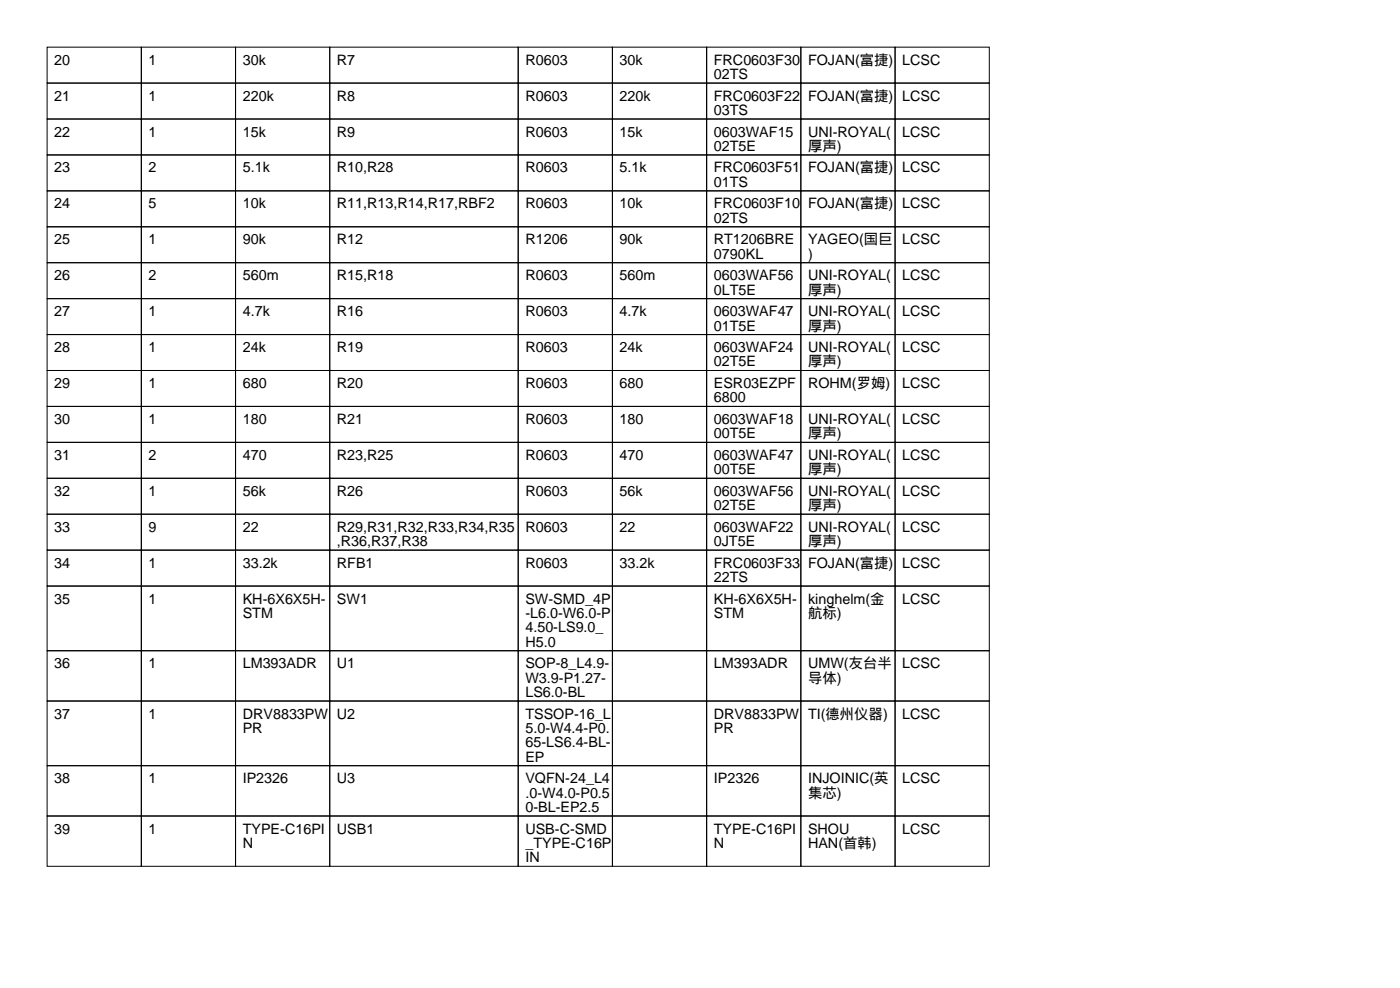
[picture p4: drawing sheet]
<svg xmlns="http://www.w3.org/2000/svg" width="297mm" height="210mm" viewBox="0 0 297 210" stroke-linecap="round" stroke-linejoin="round" font-family="sans-serif">
<defs><g id="words">
<g font-size="3">
<text x="11.5" y="13.7">20</text>
<text x="31.5" y="13.7">1</text>
<text x="51.5" y="13.7">30k</text>
<text x="71.5" y="13.7">R7</text>
<text x="111.5" y="13.7">R0603</text>
<text x="131.5" y="13.7">30k</text>
<text x="151.5" y="13.7">FRC0603F30</text>
<text x="151.5" y="16.8">02TS</text>
<text x="171.5" y="13.7">FOJAN(富捷)</text>
<text x="191.5" y="13.7">LCSC</text>
<text x="11.5" y="21.3">21</text>
<text x="31.5" y="21.3">1</text>
<text x="51.5" y="21.3">220k</text>
<text x="71.5" y="21.3">R8</text>
<text x="111.5" y="21.3">R0603</text>
<text x="131.5" y="21.3">220k</text>
<text x="151.5" y="21.3">FRC0603F22</text>
<text x="171.5" y="21.3">FOJAN(富捷)</text>
<text x="191.5" y="21.3">LCSC</text>
<text x="11.5" y="29">22</text>
<text x="31.5" y="29">1</text>
<text x="51.5" y="29">15k</text>
<text x="71.5" y="29">R9</text>
<text x="111.5" y="29">R0603</text>
<text x="131.5" y="29">15k</text>
<text x="151.5" y="24.4">03TS</text>
<text x="151.5" y="29">0603WAF15</text>
<text x="171.5" y="29">UNI-ROYAL(</text>
<text x="191.5" y="29">LCSC</text>
<text x="151.5" y="32">02T5E</text>
<text x="171.5" y="32">厚声)</text>
<text x="11.5" y="36.6">23</text>
<text x="31.5" y="36.6">2</text>
<text x="51.5" y="36.6">5.1k</text>
<text x="71.5" y="36.6">R10,R28</text>
<text x="111.5" y="36.6">R0603</text>
<text x="131.5" y="36.6">5.1k</text>
<text x="151.5" y="36.6">FRC0603F51</text>
<text x="151.5" y="39.6">01TS</text>
<text x="171.5" y="36.6">FOJAN(富捷)</text>
<text x="191.5" y="36.6">LCSC</text>
<text x="11.5" y="44.2">24</text>
<text x="31.5" y="44.2">5</text>
<text x="51.5" y="44.2">10k</text>
<text x="71.5" y="44.2">R11,R13,R14,R17,RBF2</text>
<text x="111.5" y="44.2">R0603</text>
<text x="131.5" y="44.2">10k</text>
<text x="151.5" y="44.2">FRC0603F10</text>
<text x="151.5" y="47.2">02TS</text>
<text x="171.5" y="44.2">FOJAN(富捷)</text>
<text x="191.5" y="44.2">LCSC</text>
<text x="11.5" y="51.8">25</text>
<text x="31.5" y="51.8">1</text>
<text x="51.5" y="51.8">90k</text>
<text x="71.5" y="51.8">R12</text>
<text x="111.5" y="51.8">R1206</text>
<text x="131.5" y="51.8">90k</text>
<text x="151.5" y="51.8">RT1206BRE</text>
<text x="171.5" y="51.8">YAGEO(国巨</text>
<text x="191.5" y="51.8">LCSC</text>
<text x="11.5" y="59.4">26</text>
<text x="31.5" y="59.4">2</text>
<text x="51.5" y="59.4">560m</text>
<text x="71.5" y="59.4">R15,R18</text>
<text x="111.5" y="59.4">R0603</text>
<text x="131.5" y="59.4">560m</text>
<text x="151.5" y="54.9">0790KL</text>
<text x="151.5" y="59.4">0603WAF56</text>
<text x="171.5" y="54.9">)</text>
<text x="171.5" y="59.4">UNI-ROYAL(</text>
<text x="191.5" y="59.4">LCSC</text>
<text x="151.5" y="62.5">0LT5E</text>
<text x="171.5" y="62.5">厚声)</text>
<text x="11.5" y="67.1">27</text>
<text x="31.5" y="67.1">1</text>
<text x="51.5" y="67.1">4.7k</text>
<text x="71.5" y="67.1">R16</text>
<text x="111.5" y="67.1">R0603</text>
<text x="131.5" y="67.1">4.7k</text>
<text x="151.5" y="67.1">0603WAF47</text>
<text x="151.5" y="70.1">01T5E</text>
<text x="171.5" y="67.1">UNI-ROYAL(</text>
<text x="171.5" y="70.1">厚声)</text>
<text x="191.5" y="67.1">LCSC</text>
<text x="11.5" y="74.7">28</text>
<text x="31.5" y="74.7">1</text>
<text x="51.5" y="74.7">24k</text>
<text x="71.5" y="74.7">R19</text>
<text x="111.5" y="74.7">R0603</text>
<text x="131.5" y="74.7">24k</text>
<text x="151.5" y="74.7">0603WAF24</text>
<text x="151.5" y="77.7">02T5E</text>
<text x="171.5" y="74.7">UNI-ROYAL(</text>
<text x="171.5" y="77.7">厚声)</text>
<text x="191.5" y="74.7">LCSC</text>
<text x="11.5" y="82.3">29</text>
<text x="31.5" y="82.3">1</text>
<text x="51.5" y="82.3">680</text>
<text x="71.5" y="82.3">R20</text>
<text x="111.5" y="82.3">R0603</text>
<text x="131.5" y="82.3">680</text>
<text x="151.5" y="82.3">ESR03EZPF</text>
<text x="171.5" y="82.3">ROHM(罗姆)</text>
<text x="191.5" y="82.3">LCSC</text>
<text x="11.5" y="89.9">30</text>
<text x="31.5" y="89.9">1</text>
<text x="51.5" y="89.9">180</text>
<text x="71.5" y="89.9">R21</text>
<text x="111.5" y="89.9">R0603</text>
<text x="131.5" y="89.9">180</text>
<text x="151.5" y="85.3">6800</text>
<text x="151.5" y="89.9">0603WAF18</text>
<text x="171.5" y="89.9">UNI-ROYAL(</text>
<text x="191.5" y="89.9">LCSC</text>
<text x="151.5" y="93">00T5E</text>
<text x="171.5" y="93">厚声)</text>
<text x="11.5" y="97.5">31</text>
<text x="31.5" y="97.5">2</text>
<text x="51.5" y="97.5">470</text>
<text x="71.5" y="97.5">R23,R25</text>
<text x="111.5" y="97.5">R0603</text>
<text x="131.5" y="97.5">470</text>
<text x="151.5" y="97.5">0603WAF47</text>
<text x="151.5" y="100.6">00T5E</text>
<text x="171.5" y="97.5">UNI-ROYAL(</text>
<text x="171.5" y="100.6">厚声)</text>
<text x="191.5" y="97.5">LCSC</text>
<text x="11.5" y="105.2">32</text>
<text x="31.5" y="105.2">1</text>
<text x="51.5" y="105.2">56k</text>
<text x="71.5" y="105.2">R26</text>
<text x="111.5" y="105.2">R0603</text>
<text x="131.5" y="105.2">56k</text>
<text x="151.5" y="105.2">0603WAF56</text>
<text x="171.5" y="105.2">UNI-ROYAL(</text>
<text x="191.5" y="105.2">LCSC</text>
<text x="11.5" y="112.8">33</text>
<text x="31.5" y="112.8">9</text>
<text x="51.5" y="112.8">22</text>
<text x="71.5" y="112.8">R29,R31,R32,R33,R34,R35</text>
<text x="111.5" y="112.8">R0603</text>
<text x="131.5" y="112.8">22</text>
<text x="151.5" y="108.2">02T5E</text>
<text x="151.5" y="112.8">0603WAF22</text>
<text x="171.5" y="108.2">厚声)</text>
<text x="171.5" y="112.8">UNI-ROYAL(</text>
<text x="191.5" y="112.8">LCSC</text>
<text x="71.5" y="115.8">,R36,R37,R38</text>
<text x="151.5" y="115.8">0JT5E</text>
<text x="171.5" y="115.8">厚声)</text>
<text x="11.5" y="120.4">34</text>
<text x="31.5" y="120.4">1</text>
<text x="51.5" y="120.4">33.2k</text>
<text x="71.5" y="120.4">RFB1</text>
<text x="111.5" y="120.4">R0603</text>
<text x="131.5" y="120.4">33.2k</text>
<text x="151.5" y="120.4">FRC0603F33</text>
<text x="151.5" y="123.4">22TS</text>
<text x="171.5" y="120.4">FOJAN(富捷)</text>
<text x="191.5" y="120.4">LCSC</text>
<text x="11.5" y="128">35</text>
<text x="31.5" y="128">1</text>
<text x="51.5" y="128">KH-6X6X5H-</text>
<text x="51.5" y="131.1">STM</text>
<text x="71.5" y="128">SW1</text>
<text x="111.5" y="128">SW-SMD_4P</text>
<text x="111.5" y="131.1">-L6.0-W6.0-P</text>
<text x="151.5" y="128">KH-6X6X5H-</text>
<text x="151.5" y="131.1">STM</text>
<text x="171.5" y="128">kinghelm(金</text>
<text x="171.5" y="131.1">航标)</text>
<text x="191.5" y="128">LCSC</text>
<text x="111.5" y="134.1">4.50-LS9.0_</text>
<text x="111.5" y="137.2">H5.0</text>
<text x="11.5" y="141.7">36</text>
<text x="31.5" y="141.7">1</text>
<text x="51.5" y="141.7">LM393ADR</text>
<text x="71.5" y="141.7">U1</text>
<text x="111.5" y="141.7">SOP-8_L4.9-</text>
<text x="151.5" y="141.7">LM393ADR</text>
<text x="171.5" y="141.7">UMW(友台半</text>
<text x="191.5" y="141.7">LCSC</text>
<text x="111.5" y="144.8">W3.9-P1.27-</text>
<text x="111.5" y="147.8">LS6.0-BL</text>
<text x="171.5" y="144.8">导体)</text>
<text x="11.5" y="152.4">37</text>
<text x="31.5" y="152.4">1</text>
<text x="51.5" y="152.4">DRV8833PW</text>
<text x="51.5" y="155.5">PR</text>
<text x="71.5" y="152.4">U2</text>
<text x="111.5" y="152.4">TSSOP-16_L</text>
<text x="111.5" y="155.5">5.0-W4.4-P0.</text>
<text x="151.5" y="152.4">DRV8833PW</text>
<text x="151.5" y="155.5">PR</text>
<text x="171.5" y="152.4">TI(德州仪器)</text>
<text x="191.5" y="152.4">LCSC</text>
<text x="111.5" y="158.5">65-LS6.4-BL-</text>
<text x="111.5" y="161.5">EP</text>
<text x="11.5" y="166.1">38</text>
<text x="31.5" y="166.1">1</text>
<text x="51.5" y="166.1">IP2326</text>
<text x="71.5" y="166.1">U3</text>
<text x="111.5" y="166.1">VQFN-24_L4</text>
<text x="151.5" y="166.1">IP2326</text>
<text x="171.5" y="166.1">INJOINIC(英</text>
<text x="191.5" y="166.1">LCSC</text>
<text x="111.5" y="169.2">.0-W4.0-P0.5</text>
<text x="111.5" y="172.2">0-BL-EP2.5</text>
<text x="171.5" y="169.2">集芯)</text>
<text x="11.5" y="176.8">39</text>
<text x="31.5" y="176.8">1</text>
<text x="51.5" y="176.8">TYPE-C16PI</text>
<text x="51.5" y="179.8">N</text>
<text x="71.5" y="176.8">USB1</text>
<text x="111.5" y="176.8">USB-C-SMD</text>
<text x="111.5" y="179.8">_TYPE-C16P</text>
<text x="151.5" y="176.8">TYPE-C16PI</text>
<text x="151.5" y="179.8">N</text>
<text x="171.5" y="176.8">SHOU</text>
<text x="171.5" y="179.8">HAN(首韩)</text>
<text x="191.5" y="176.8">LCSC</text>
<text x="111.5" y="182.9">IN</text>
</g>
</g></defs>
<g fill="none" stroke="#000" stroke-width=".21">
<path d="M10 10h20v7.6h-20zM10 17.6h20v7.6h-20zM30 10h20v7.6h-20zM30 17.6h20v7.6h-20zM50 10h20v7.6h-20zM50 17.6h20v7.6h-20zM70 10h40v7.6h-40zM70 17.6h40v7.6h-40zM110 10h20v7.6h-20zM110 17.6h20v7.6h-20zM130 10h20v7.6h-20zM130 17.6h20v7.6h-20z"/>
<path d="M150 10h20v7.6h-20zM150 17.6h20v7.6h-20zM170 10h20v7.6h-20zM170 17.6h20v7.6h-20zM190 10h20v7.6h-20zM190 17.6h20v7.6h-20zM10 25.2h20v7.7h-20zM10 32.9h20v7.6h-20zM30 25.2h20v7.7h-20zM30 32.9h20v7.6h-20zM50 25.2h20v7.7h-20zM50 32.9h20v7.6h-20z"/>
<path d="M70 25.2h40v7.7h-40zM70 32.9h40v7.6h-40zM110 25.2h20v7.7h-20zM110 32.9h20v7.6h-20zM130 25.2h20v7.7h-20zM130 32.9h20v7.6h-20zM150 25.2h20v7.7h-20zM150 32.9h20v7.6h-20zM170 25.2h20v7.7h-20zM170 32.9h20v7.6h-20zM190 25.2h20v7.7h-20zM190 32.9h20v7.6h-20z"/>
<path d="M10 40.5h20v7.6h-20zM10 48.1h20v7.6h-20zM10 55.7h20v7.6h-20zM30 40.5h20v7.6h-20zM30 48.1h20v7.6h-20zM30 55.7h20v7.6h-20zM50 40.5h20v7.6h-20zM50 48.1h20v7.6h-20zM50 55.7h20v7.6h-20zM70 40.5h40v7.6h-40zM70 48.1h40v7.6h-40zM70 55.7h40v7.6h-40z"/>
<path d="M110 40.5h20v7.6h-20zM110 48.1h20v7.6h-20zM110 55.7h20v7.6h-20zM130 40.5h20v7.6h-20zM130 48.1h20v7.6h-20zM130 55.7h20v7.6h-20zM150 40.5h20v7.6h-20zM150 48.1h20v7.6h-20zM150 55.7h20v7.6h-20zM170 40.5h20v7.6h-20zM170 48.1h20v7.6h-20zM170 55.7h20v7.6h-20z"/>
<path d="M190 40.5h20v7.6h-20zM190 48.1h20v7.6h-20zM190 55.7h20v7.6h-20zM10 63.3h20v7.7h-20zM10 71h20v7.6h-20zM10 78.6h20v7.6h-20zM30 63.3h20v7.7h-20zM30 71h20v7.6h-20zM30 78.6h20v7.6h-20zM50 63.3h20v7.7h-20zM50 71h20v7.6h-20zM50 78.6h20v7.6h-20z"/>
<path d="M70 63.3h40v7.7h-40zM70 71h40v7.6h-40zM70 78.6h40v7.6h-40zM110 63.3h20v7.7h-20zM110 71h20v7.6h-20zM110 78.6h20v7.6h-20zM130 63.3h20v7.7h-20zM130 71h20v7.6h-20zM130 78.6h20v7.6h-20zM150 63.3h20v7.7h-20zM150 71h20v7.6h-20zM150 78.6h20v7.6h-20z"/>
<path d="M170 63.3h20v7.7h-20zM170 71h20v7.6h-20zM170 78.6h20v7.6h-20zM190 63.3h20v7.7h-20zM190 71h20v7.6h-20zM190 78.6h20v7.6h-20zM10 86.2h20v7.6h-20zM10 93.8h20v7.6h-20zM30 86.2h20v7.6h-20zM30 93.8h20v7.6h-20zM50 86.2h20v7.6h-20zM50 93.8h20v7.6h-20z"/>
<path d="M70 86.2h40v7.6h-40zM70 93.8h40v7.6h-40zM110 86.2h20v7.6h-20zM110 93.8h20v7.6h-20zM130 86.2h20v7.6h-20zM130 93.8h20v7.6h-20zM150 86.2h20v7.6h-20zM150 93.8h20v7.6h-20zM170 86.2h20v7.6h-20zM170 93.8h20v7.6h-20zM190 86.2h20v7.6h-20zM190 93.8h20v7.6h-20z"/>
<path d="M10 101.4h20v7.7h-20zM10 109.1h20v7.6h-20zM10 116.7h20v7.6h-20zM30 101.4h20v7.7h-20zM30 109.1h20v7.6h-20zM30 116.7h20v7.6h-20zM50 101.4h20v7.7h-20zM50 109.1h20v7.6h-20zM50 116.7h20v7.6h-20zM70 101.4h40v7.7h-40zM70 109.1h40v7.6h-40zM70 116.7h40v7.6h-40z"/>
<path d="M110 101.4h20v7.7h-20zM110 109.1h20v7.6h-20zM110 116.7h20v7.6h-20zM130 101.4h20v7.7h-20zM130 109.1h20v7.6h-20zM130 116.7h20v7.6h-20zM150 101.4h20v7.7h-20zM150 109.1h20v7.6h-20zM150 116.7h20v7.6h-20zM170 101.4h20v7.7h-20zM170 109.1h20v7.6h-20zM170 116.7h20v7.6h-20z"/>
<path d="M190 101.4h20v7.7h-20zM190 109.1h20v7.6h-20zM190 116.7h20v7.6h-20zM10 124.3h20v13.7h-20zM10 138h20v10.7h-20zM30 124.3h20v13.7h-20zM30 138h20v10.7h-20zM50 124.3h20v13.7h-20zM50 138h20v10.7h-20zM70 124.3h40v13.7h-40zM70 138h40v10.7h-40zM110 124.3h20v13.7h-20z"/>
<path d="M110 138h20v10.7h-20zM130 124.3h20v13.7h-20zM130 138h20v10.7h-20zM150 124.3h20v13.7h-20zM150 138h20v10.7h-20zM170 124.3h20v13.7h-20zM170 138h20v10.7h-20zM190 124.3h20v13.7h-20zM190 138h20v10.7h-20zM10 148.7h20v13.7h-20zM30 148.7h20v13.7h-20zM50 148.7h20v13.7h-20z"/>
<path d="M70 148.7h40v13.7h-40zM110 148.7h20v13.7h-20zM130 148.7h20v13.7h-20zM150 148.7h20v13.7h-20zM170 148.7h20v13.7h-20zM190 148.7h20v13.7h-20zM10 162.4h20v10.7h-20zM10 173.1h20v10.6h-20zM30 162.4h20v10.7h-20zM30 173.1h20v10.6h-20zM50 162.4h20v10.7h-20zM50 173.1h20v10.6h-20z"/>
<path d="M70 162.4h40v10.7h-40zM70 173.1h40v10.6h-40zM110 162.4h20v10.7h-20zM110 173.1h20v10.6h-20zM130 162.4h20v10.7h-20zM130 173.1h20v10.6h-20zM150 162.4h20v10.7h-20zM150 173.1h20v10.6h-20zM170 162.4h20v10.7h-20zM170 173.1h20v10.6h-20zM190 162.4h20v10.7h-20zM190 173.1h20v10.6h-20z"/>
</g>
<use href="#words"/>
</svg>
